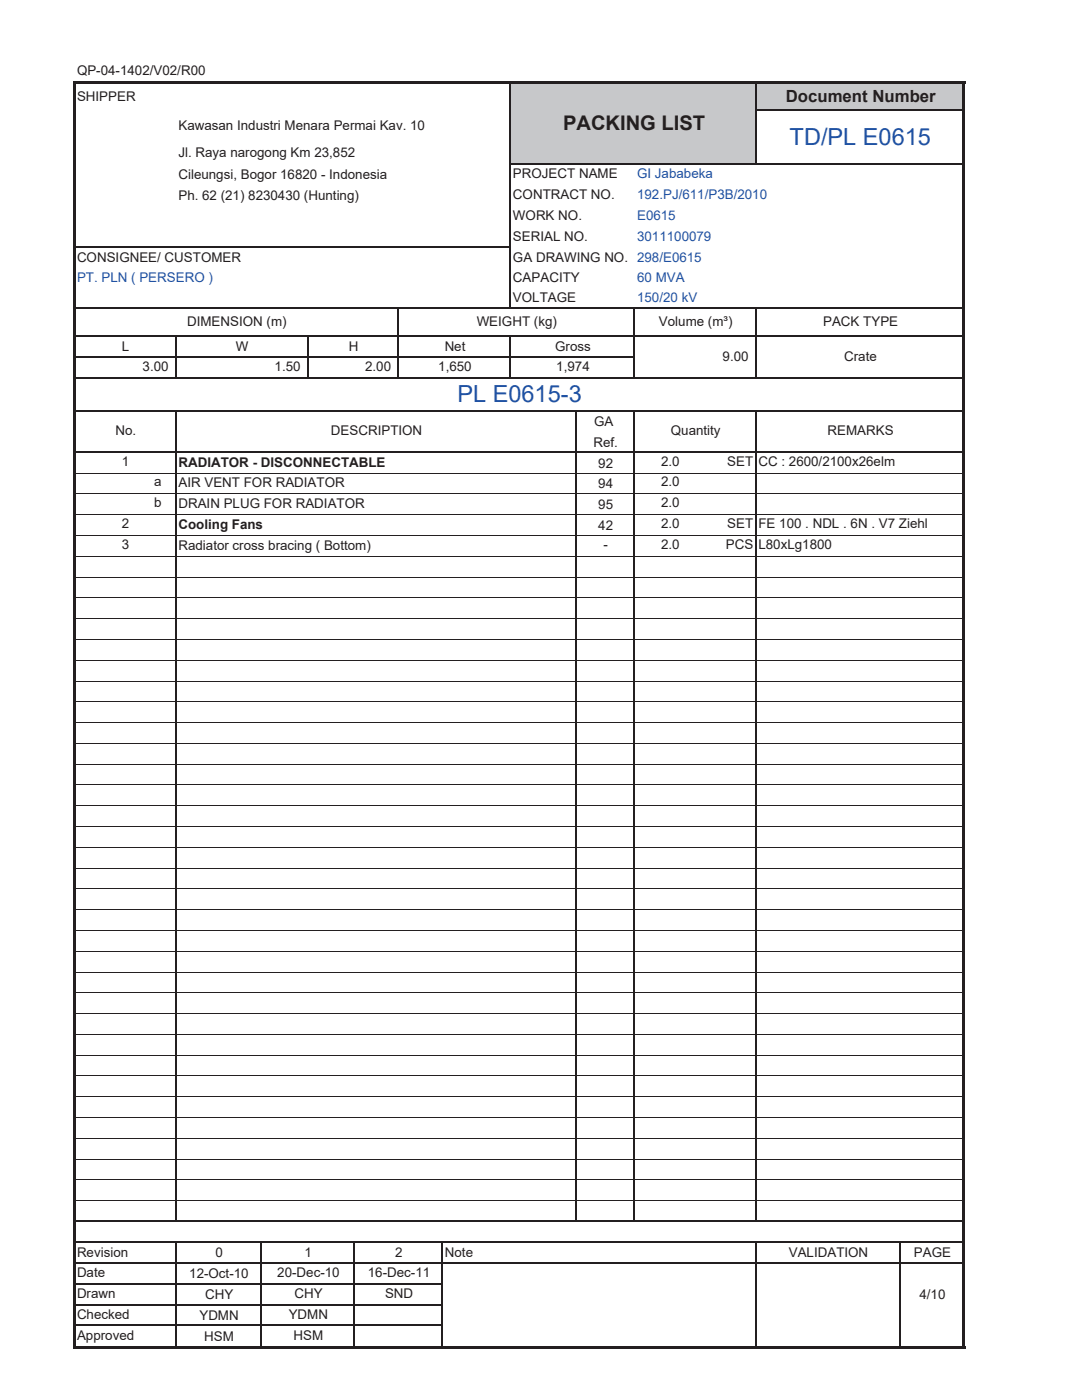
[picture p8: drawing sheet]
<svg xmlns="http://www.w3.org/2000/svg" width="216mm" height="279mm" viewBox="0 0 216 279" stroke-linecap="round" stroke-linejoin="round" font-family="sans-serif">
<defs><g id="words">
<g font-size="4.7" fill="#1f51a3">
<text x="157.6" y="28.9">TD/PL E0615</text>
<text x="91.3" y="80.2">PL E0615-3</text>
</g>
<text font-size="4" fill="#231f20" x="112.4" y="25.9">PACKING LIST</text>
<text font-size="3.3" fill="#231f20" x="156.8" y="20.3">Document Number</text>
<g font-size="2.7" fill="#231f20">
<text x="15.4" y="15">QP-04-1402/V02/R00</text>
<text x="15.4" y="20.2">SHIPPER</text>
<text x="35.6" y="25.9">Kawasan Industri Menara Permai Kav. 10</text>
<text x="35.6" y="31.2">Jl. Raya narogong Km 23,852</text>
<text x="35.6" y="35.8">Cileungsi, Bogor 16820 - Indonesia</text>
<text x="102.4" y="35.6">PROJECT NAME</text>
<text x="35.6" y="39.9">Ph. 62 (21) 8230430 (Hunting)</text>
<text x="102.4" y="39.8">CONTRACT NO.</text>
<text x="102.4" y="43.9">WORK NO.</text>
<text x="15.4" y="52.2">CONSIGNEE/ CUSTOMER</text>
<text x="102.4" y="48">SERIAL NO.</text>
<text x="102.4" y="52.2">GA DRAWING NO. 298/E0615</text>
<text x="102.4" y="56.2">CAPACITY</text>
<text x="37.3" y="65.1">DIMENSION (m)</text>
<text x="95.1" y="65.1">WEIGHT (kg)</text>
<text x="102.4" y="60.2">VOLTAGE</text>
<text x="131.5" y="65.1">Volume (m³)</text>
<text x="164.3" y="65.1">PACK TYPE</text>
<text x="24.3" y="70">L</text>
<text x="47.1" y="70">W</text>
<text x="69.6" y="70">H</text>
<text x="88.7" y="70">Net</text>
<text x="110.8" y="70">Gross</text>
<text x="28.4" y="74.1">3.00</text>
<text x="54.8" y="74.1">1.50</text>
<text x="72.9" y="74.1">2.00</text>
<text x="87.5" y="74.1">1,650</text>
<text x="111" y="74.1">1,974</text>
<text x="144.2" y="72.1">9.00</text>
<text x="168.4" y="72.1">Crate</text>
<text x="23" y="86.9">No.</text>
<text x="66" y="86.9">DESCRIPTION</text>
<text x="118.4" y="89.2">Ref.</text>
<text x="118.6" y="85">GA</text>
<text x="133.9" y="86.9">Quantity</text>
<text x="165.1" y="86.9">REMARKS</text>
<text x="24.3" y="92.9">1</text>
<text x="35.6" y="93.1">RADIATOR - DISCONNECTABLE</text>
<text x="119.4" y="93.3">92</text>
<text x="131.9" y="92.9">2.0</text>
<text x="145.1" y="92.9">SET</text>
<text x="151.3" y="92.9">CC : 2600/2100x26elm</text>
<text x="30.7" y="97.1">a</text>
<text x="30.7" y="101.2">b</text>
<text x="35.6" y="97.3">AIR VENT FOR RADIATOR</text>
<text x="35.6" y="101.4">DRAIN PLUG FOR RADIATOR</text>
<text x="119.4" y="97.5">94</text>
<text x="119.4" y="101.6">95</text>
<text x="131.9" y="97.1">2.0</text>
<text x="131.9" y="101.2">2.0</text>
<text x="24.3" y="105.4">2</text>
<text x="35.6" y="105.6">Cooling Fans</text>
<text x="119.4" y="105.7">42</text>
<text x="131.9" y="105.4">2.0</text>
<text x="145.1" y="105.4">SET</text>
<text x="151.3" y="105.4">FE 100 . NDL . 6N . V7 Ziehl</text>
<text x="24.3" y="109.5">3</text>
<text x="35.6" y="109.7">Radiator cross bracing ( Bottom)</text>
<text x="120.4" y="109.5">-</text>
<text x="131.9" y="109.5">2.0</text>
<text x="144.8" y="109.5">PCS</text>
<text x="151.3" y="109.5">L80xLg1800</text>
<text x="15.4" y="250.8">Revision</text>
<text x="43" y="251">0</text>
<text x="60.8" y="250.8">1</text>
<text x="78.9" y="250.8">2</text>
<text x="88.8" y="250.8">Note</text>
<text x="157.4" y="250.8">VALIDATION</text>
<text x="182.4" y="251">PAGE</text>
<text x="15.4" y="254.9">Date</text>
<text x="37.8" y="255.1">12-Oct-10</text>
<text x="55.3" y="254.9">20-Dec-10</text>
<text x="73.4" y="254.9">16-Dec-11</text>
<text x="15.4" y="259.1">Drawn</text>
<text x="15.4" y="263.2">Checked</text>
<text x="39.8" y="263.4">YDMN</text>
<text x="40.9" y="259.3">CHY</text>
<text x="57.6" y="263.2">YDMN</text>
<text x="58.8" y="259.1">CHY</text>
<text x="76.8" y="259.1">SND</text>
<text x="183.5" y="259.3">4/10</text>
<text x="15.4" y="267.3">Approved</text>
<text x="40.8" y="267.6">HSM</text>
<text x="58.6" y="267.3">HSM</text>
</g>
<g font-size="2.7" fill="#1f51a3">
<text x="127.1" y="35.6">GI Jababeka</text>
<text x="127.1" y="39.8">192.PJ/611/P3B/2010</text>
<text x="127.1" y="43.9">E0615</text>
<text x="127.1" y="48">3011100079</text>
<text x="15.4" y="56.2">PT. PLN ( PERSERO )</text>
<text x="127.1" y="56.2">60 MVA</text>
<text x="127.1" y="60.2">150/20 kV</text>
</g>
</g></defs>
<g fill="#c7c8ca">
<path d="M101.8 16.4h90.6v5.7h-90.6z"/>
<path d="M101.8 22h49v10.8h-49z"/>
</g>
<g fill="#fff">
<path d="M126.6 45.2h65.8v4.2h-65.8z"/>
<path d="M14.8 75.4h177.6v6.6h-177.6z"/>
</g>
<path d="M101.8 16.7v45M150.8 16.7v16.2M35.1 67.3v8.3M126.6 61.7v13.9M150.8 61.7v13.9M35.1 82.1v161.8M150.8 82.1v161.8" fill="none" stroke="#231f20" stroke-width=".3"/>
<g fill="none" stroke="#231f20" stroke-width=".2">
<path d="M15.1 94.4h19.8M15.1 98.6h19.8M35.2 94.4h79.5M35.2 98.6h79.5M115 94.4h11.4M115 98.6h11.4M126.7 94.4h24M126.7 98.6h24M15.1 102.7h19.8M15.1 106.9h19.8M15.1 111h19.8M15.1 115.2h19.8"/>
<path d="M15.1 119.3h19.8M35.2 102.7h79.5M35.2 106.9h79.5M35.2 111h79.5M35.2 115.2h79.5M35.2 119.3h79.5M115 102.7h11.4M115 106.9h11.4M115 111h11.4M115 115.2h11.4M115 119.3h11.4M126.7 102.7h24"/>
<path d="M126.7 106.9h24M126.7 111h24M126.7 115.2h24M126.7 119.3h24M15.1 123.5h19.8M15.1 127.6h19.8M15.1 131.8h19.8M15.1 135.9h19.8M35.2 123.5h79.5M35.2 127.6h79.5M35.2 131.8h79.5M35.2 135.9h79.5"/>
<path d="M115 123.5h11.4M115 127.6h11.4M115 131.8h11.4M115 135.9h11.4M126.7 123.5h24M126.7 127.6h24M126.7 131.8h24M126.7 135.9h24M15.1 140.1h19.8M15.1 144.2h19.8M15.1 148.4h19.8M15.1 152.5h19.8"/>
<path d="M15.1 156.7h19.8M35.2 140.1h79.5M35.2 144.2h79.5M35.2 148.4h79.5M35.2 152.5h79.5M35.2 156.7h79.5M115 140.1h11.4M115 144.2h11.4M115 148.4h11.4M115 152.5h11.4M115 156.7h11.4M126.7 140.1h24"/>
<path d="M126.7 144.2h24M126.7 148.4h24M126.7 152.5h24M126.7 156.7h24M15.1 160.8h19.8M15.1 165h19.8M15.1 169.1h19.8M15.1 173.2h19.8M15.1 177.4h19.8M35.2 160.8h79.5M35.2 165h79.5M35.2 169.1h79.5"/>
<path d="M35.2 173.2h79.5M35.2 177.4h79.5M115 160.8h11.4M115 165h11.4M115 169.1h11.4M115 173.2h11.4M115 177.4h11.4M126.7 160.8h24M126.7 165h24M126.7 169.1h24M126.7 173.2h24M126.7 177.4h24"/>
<path d="M15.1 181.5h19.8M15.1 185.7h19.8M15.1 189.8h19.8M15.1 194h19.8M15.1 198.1h19.8M35.2 181.5h79.5M35.2 185.7h79.5M35.2 189.8h79.5M35.2 194h79.5M35.2 198.1h79.5M115 181.5h11.4M115 185.7h11.4"/>
<path d="M115 189.8h11.4M115 194h11.4M115 198.1h11.4M126.7 181.5h24M126.7 185.7h24M126.7 189.8h24M126.7 194h24M126.7 198.1h24M15.1 202.3h19.8M15.1 206.4h19.8M15.1 210.6h19.8M15.1 214.7h19.8"/>
<path d="M15.1 218.9h19.8M35.2 202.3h79.5M35.2 206.4h79.5M35.2 210.6h79.5M35.2 214.7h79.5M35.2 218.9h79.5M115 202.3h11.4M115 206.4h11.4M115 210.6h11.4M115 214.7h11.4M115 218.9h11.4M126.7 202.3h24"/>
<path d="M126.7 206.4h24M126.7 210.6h24M126.7 214.7h24M126.7 218.9h24M15.1 223h19.8M15.1 227.2h19.8M15.1 231.3h19.8M15.1 235.5h19.8M15.1 239.6h19.8M35.2 223h79.5M35.2 227.2h79.5M35.2 231.3h79.5"/>
<path d="M35.2 235.5h79.5M35.2 239.6h79.5M115 223h11.4M115 227.2h11.4M115 231.3h11.4M115 235.5h11.4M115 239.6h11.4M126.7 223h24M126.7 227.2h24M126.7 231.3h24M126.7 235.5h24M126.7 239.6h24"/>
</g>
<path d="M14.5 16.1h.6v253.1h-.6z" fill="#231f20"/>
<path d="M101.8 67.3v8.3M150.8 248.1v20.5" fill="none" stroke="#231f20" stroke-width=".3"/>
<path d="M192 16.7h.6v252.5h-.6z" fill="#231f20"/>
<path d="M61.4 67.3v8.3M79.5 61.7v13.9M114.9 82.1v161.8M126.6 82.1v161.8M35.1 248.1v20.5M52.1 248.1v20.5M70.7 248.1v20.5M88.2 248.1v20.5M179.6 248.1v20.5" fill="none" stroke="#231f20" stroke-width=".3"/>
<path d="M15.1 16.1h177.5v.6h-177.5z" fill="#231f20"/>
<g fill="none" stroke="#231f20" stroke-width=".3">
<path d="M102 32.7h90M151 22h41M15.1 49.3h86.9M15.1 61.5h176.9M15.1 67.1h176.9M15.1 71.3h111.6M15.1 75.4h176.9M15.1 82h176.9M15.1 90.3h176.9M15.1 243.8h176.9M15.1 247.9h176.9M15.1 252.1h176.9"/>
<path d="M15.1 256.2h73.3M15.1 260.4h73.3M15.1 264.5h73.3"/>
</g>
<g fill="none" stroke="#231f20" stroke-width=".2">
<path d="M151 94.4h41M151 98.6h41M151 102.7h41M151 106.9h41M151 111h41M151 115.2h41M151 119.3h41M151 123.5h41M151 127.6h41M151 131.8h41M151 135.9h41M151 140.1h41"/>
<path d="M151 144.2h41M151 148.4h41M151 152.5h41M151 156.7h41M151 160.8h41M151 165h41M151 169.1h41M151 173.2h41M151 177.4h41M151 181.5h41M151 185.7h41M151 189.8h41"/>
<path d="M151 194h41M151 198.1h41M151 202.3h41M151 206.4h41M151 210.6h41M151 214.7h41M151 218.9h41M151 223h41M151 227.2h41M151 231.3h41M151 235.5h41M151 239.6h41"/>
</g>
<path d="M15.1 268.6h177.5v.6h-177.5z" fill="#231f20"/>
<use href="#words"/>
</svg>
